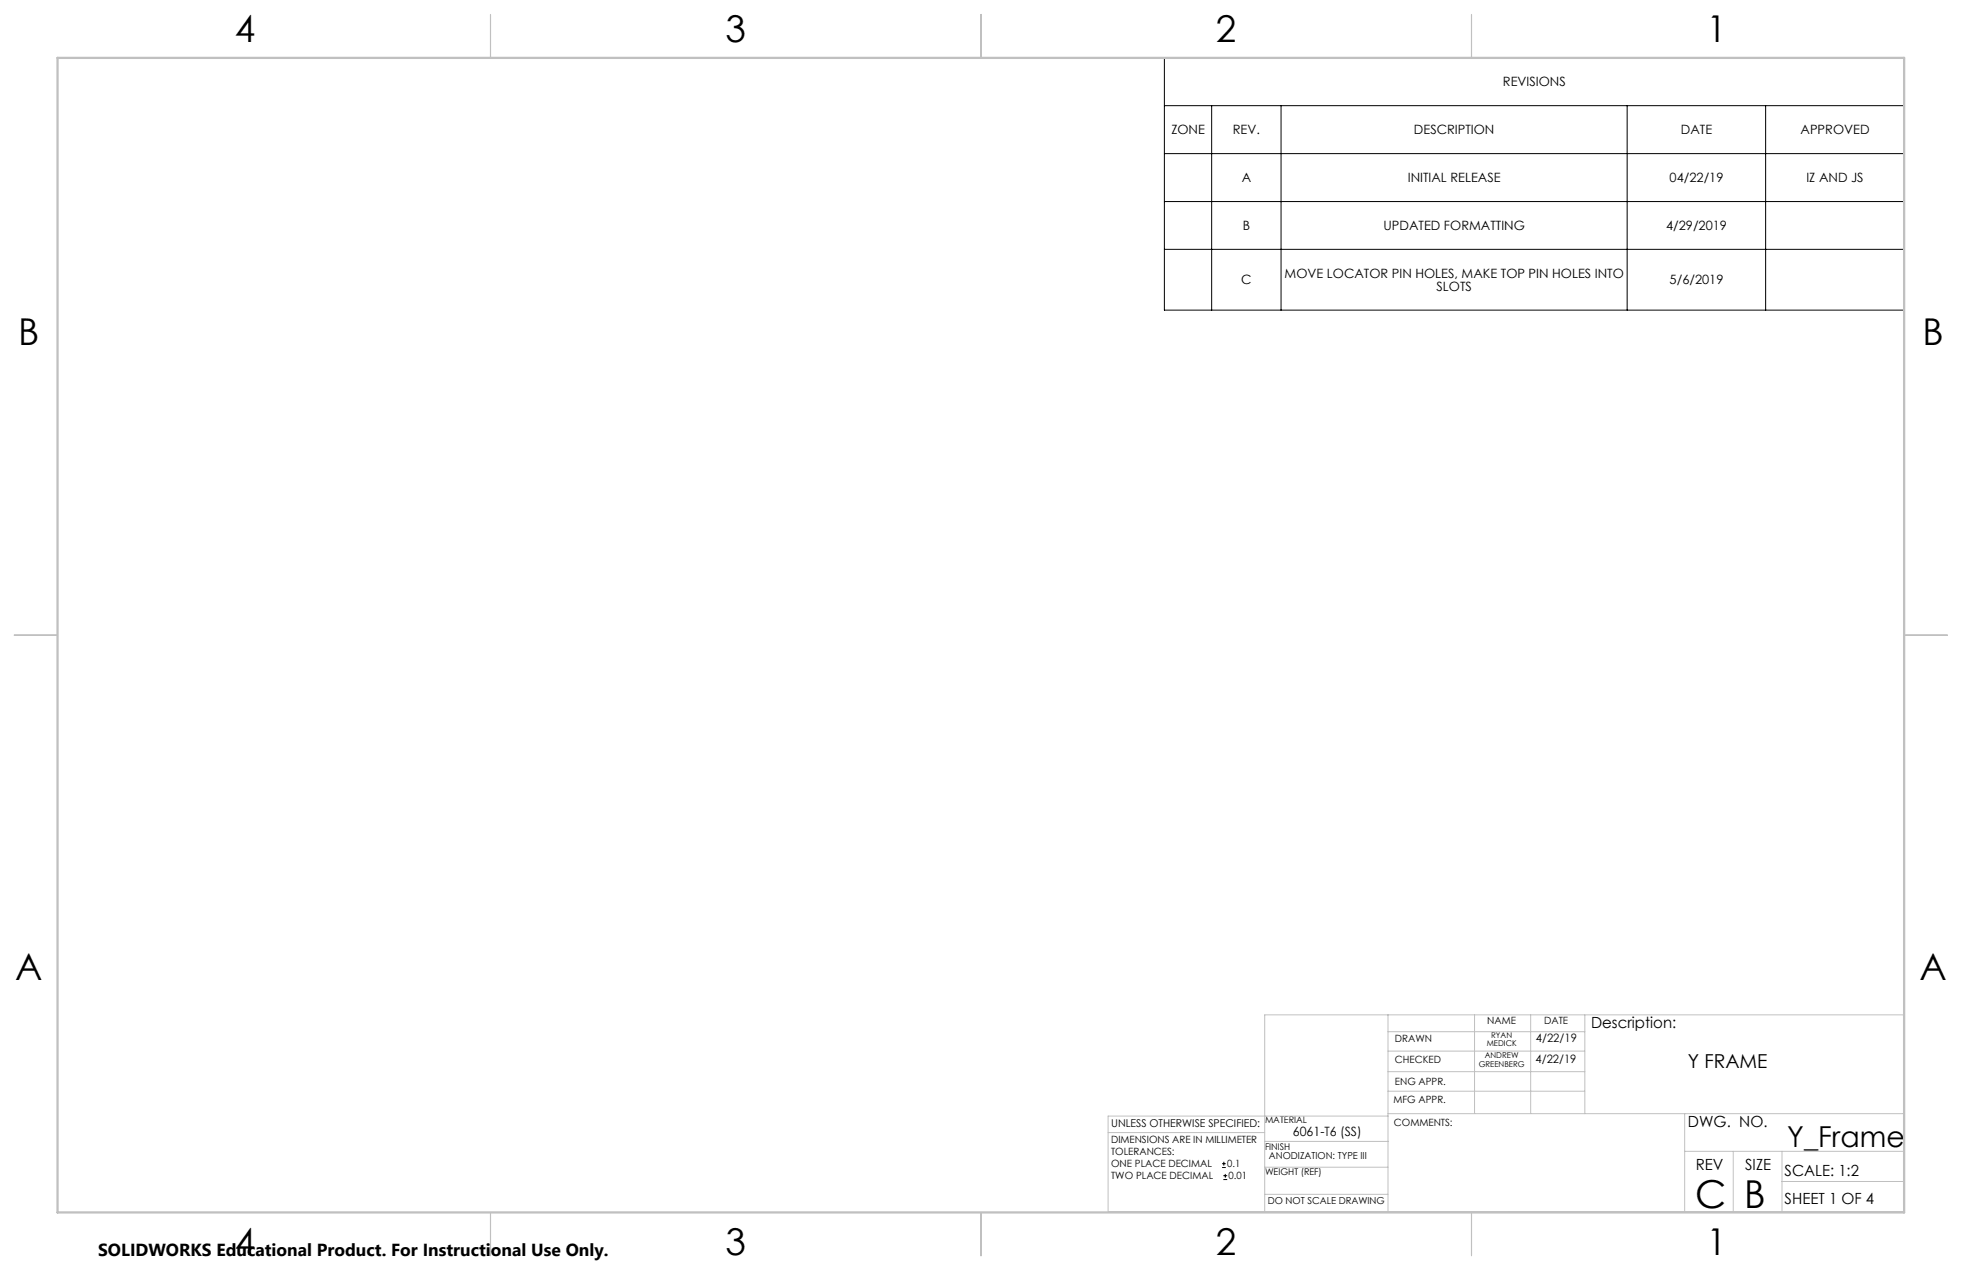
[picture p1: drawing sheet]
<svg xmlns="http://www.w3.org/2000/svg" width="432mm" height="279mm" viewBox="0 0 432 279" stroke-linecap="round" stroke-linejoin="round" font-family="sans-serif">
<defs><g id="words">
<g font-size="8.5">
<text x="373.1" y="265.8">C</text>
<text x="383.8" y="265.7">B</text>
</g>
<g font-size="8.1">
<text x="51.7" y="9.3">4</text>
<text x="159.7" y="9.3">3</text>
<text x="267.6" y="9.3">2</text>
<text x="375.6" y="9.3">1</text>
<text x="4" y="76">B</text>
<text x="423.1" y="76">B</text>
<text x="3.3" y="215.7">A</text>
<text x="422.4" y="215.7">A</text>
<text x="51.7" y="276">4</text>
<text x="159.7" y="276">3</text>
<text x="267.6" y="276">2</text>
<text x="375.6" y="276">1</text>
</g>
<text font-size="6.3" x="393.3" y="252.3">Y_Frame</text>
<text font-size="4.2" x="371.4" y="235.1">Y FRAME</text>
<text font-size="3.8" x="21.6" y="276.3">SOLIDWORKS Educational Product. For Instructional Use Only.</text>
<g font-size="3.4">
<text x="350.2" y="226.2">Description:</text>
<text x="371.5" y="247.9">DWG. NO.</text>
<text x="373.2" y="257.5">REV</text>
<text x="384.1" y="257.5">SIZE</text>
<text x="392.8" y="258.7">SCALE: 1:2</text>
<text x="392.8" y="264.9">SHEET 1 OF 4</text>
</g>
<g font-size="2.8">
<text x="330.8" y="19">REVISIONS</text>
<text x="257.8" y="29.6">ZONE</text>
<text x="271.3" y="29.6">REV.</text>
<text x="311.2" y="29.6">DESCRIPTION</text>
<text x="369.9" y="29.6">DATE</text>
<text x="396.3" y="29.6">APPROVED</text>
<text x="273.3" y="40.1">A</text>
<text x="309.8" y="40.1">INITIAL RELEASE</text>
<text x="367.5" y="40.1">04/22/19</text>
<text x="397.6" y="40.1">IZ AND JS</text>
<text x="273.5" y="50.6">B</text>
<text x="304.5" y="50.6">UPDATED FORMATTING</text>
<text x="366.7" y="50.6">4/29/2019</text>
<text x="273.2" y="62.6">C</text>
<text x="282.7" y="61.2">MOVE LOCATOR PIN HOLES, MAKE TOP PIN HOLES INTO</text>
<text x="316.2" y="64">SLOTS</text>
<text x="367.5" y="62.6">5/6/2019</text>
<text x="284.5" y="250">6061-T6 (SS)</text>
</g>
<g font-size="2.5">
<text x="338" y="233.8">4/22/19</text>
<text x="338" y="229.2">4/22/19</text>
</g>
<text font-size="2.4" x="244.5" y="247.8">UNLESS OTHERWISE SPECIFIED:</text>
<g font-size="2.2">
<text x="327.3" y="225.4">NAME</text>
<text x="339.8" y="225.4">DATE</text>
<text x="307" y="233.8">CHECKED</text>
<text x="307" y="229.3">DRAWN</text>
<text x="307" y="238.6">ENG APPR.</text>
<text x="306.7" y="242.7">MFG APPR.</text>
<text x="244.5" y="251.5">DIMENSIONS ARE IN MILLIMETER</text>
<text x="306.8" y="247.7">COMMENTS:</text>
<text x="244.5" y="254.2">TOLERANCES:</text>
<text x="244.5" y="256.8">ONE PLACE DECIMAL</text>
<text x="270.1" y="256.8">0.1</text>
<text x="244.5" y="259.5">TWO PLACE DECIMAL</text>
<text x="270.4" y="259.5">0.01</text>
</g>
<g font-size="2.1">
<text x="279.3" y="255">ANODIZATION: TYPE III</text>
<text x="279" y="264.9">DO NOT SCALE DRAWING</text>
</g>
<g font-size="2">
<text x="278.4" y="247.1">MATERIAL</text>
<text x="278.4" y="253">FINISH</text>
<text x="278.4" y="258.5">WEIGHT (REF)</text>
</g>
<g font-size="1.8">
<text x="326.8" y="232.9">ANDREW</text>
<text x="327.2" y="230">MEDICK</text>
<text x="328.2" y="228.3">RYAN</text>
<text x="325.4" y="234.6">GREENBERG</text>
</g>
</g></defs>
<g fill="none" stroke="#000" stroke-width=".22">
<path d="M256.3 12.7h162.8v55.5h-162.8zM256.3 23.2h162.8M256.3 33.8h162.8M266.7 23.2v45M281.9 23.2v45M358.1 23.2v45M388.6 23.2v45M256.3 44.3h162.8M256.3 54.9h162.8M269 256.9h.8M269 256h.8M269.2 259.5h.9"/>
<path d="M269.2 258.7h.9M269.3 255.6v.8M269.7 258.3v.8"/>
</g>
<path d="M418.9 223.3v43.3" fill="none" stroke="#c0c0c0" stroke-width=".22" stroke-dasharray="15.2 1.3 1.3 1.3" stroke-dashoffset="5"/>
<g fill="none" stroke="#c0c0c0" stroke-width=".22">
<path d="M305.5 223.3v43.3M305.5 235.8h43.3M305.5 231.2h43.3M305.5 227h43.3M324.5 223.3v21.7M336.9 223.3v21.7M348.8 223.3v21.7M243.9 249.2h34.4M278.3 256.8h27.2M278.3 251.1h27.3M305.5 245h113.4M305.5 240.1h43.3"/>
<path d="M305.5 245.5h-61.6v21.1h175M370.8 245v21.6M370.8 253.3h48.1M381.5 253.3v13.3M392.2 259.9h26.7M392.2 253.3v13.3M278.3 262.7h27.2M418.9 265.1v-41.8h-140.6v43.3"/>
</g>
<path d="M108 3.2v9.5M215.9 3.2v9.5M323.8 3.2v9.5M3.1 139.7h9.6M419.1 139.7h9.5M108 266.7v9.6M215.9 266.7v9.6M323.8 266.7v9.6" fill="none" stroke="#c0c0c0" stroke-width=".25"/>
<path d="M12.7 12.7h406.4v254h-406.4z" fill="none" stroke="#c0c0c0" stroke-width=".5"/>
<use href="#words"/>
</svg>
